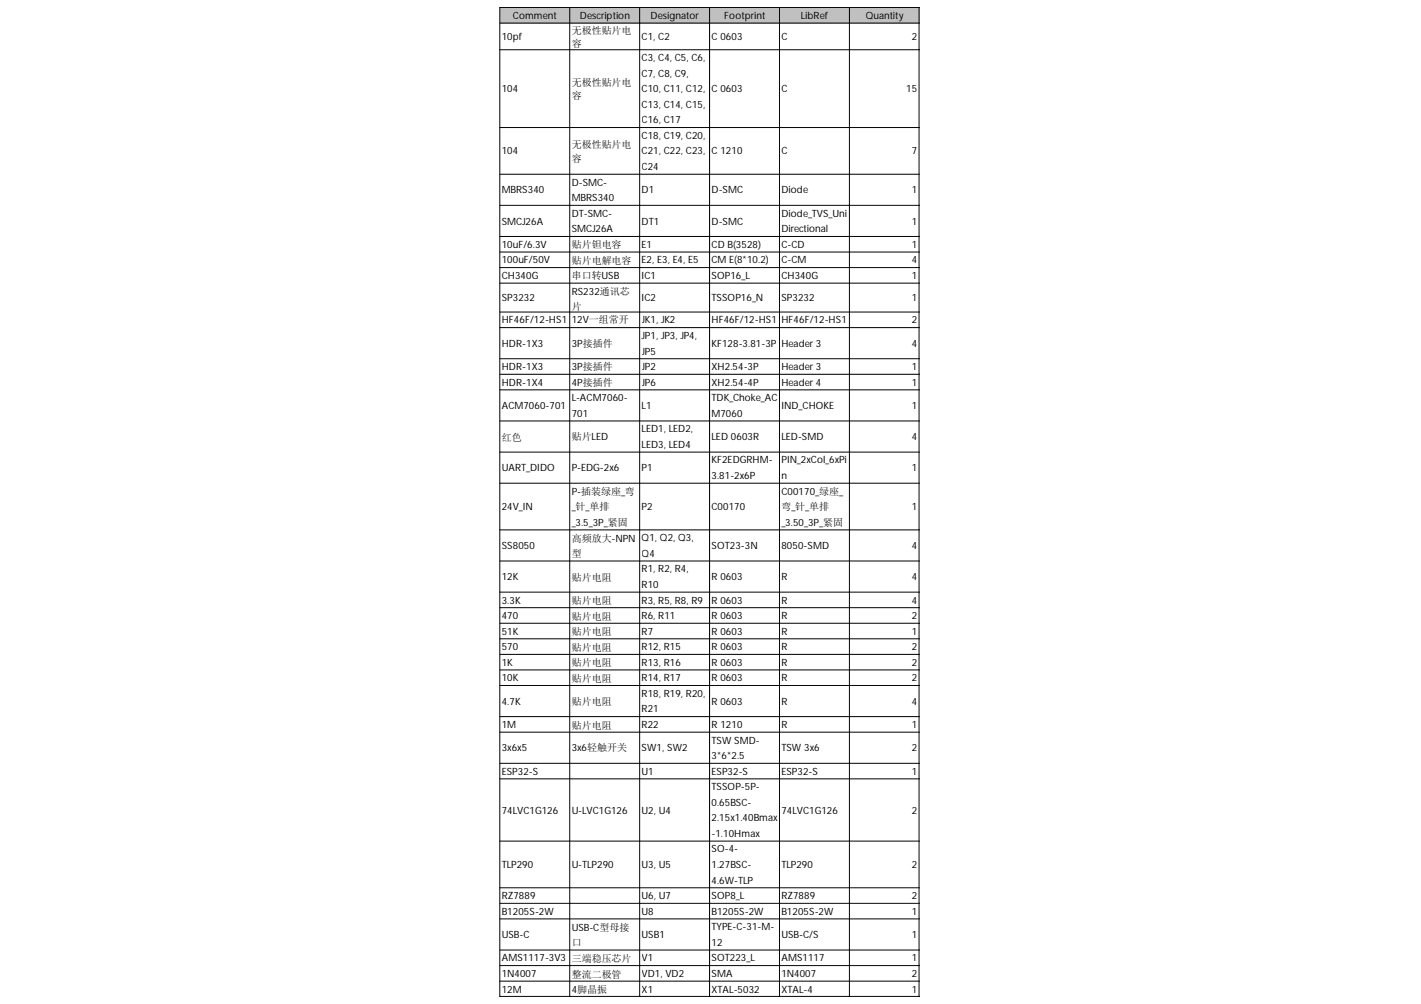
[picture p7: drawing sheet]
<svg xmlns="http://www.w3.org/2000/svg" width="297mm" height="210mm" viewBox="0 0 297 210" stroke-linecap="round" stroke-linejoin="round" font-family="sans-serif">
<defs><g id="words">
<g font-size="2.1">
<text x="107.2" y="4">Comment</text>
<text x="121.2" y="4">Description</text>
<text x="136" y="4">Designator</text>
<text x="151.4" y="4">Footprint</text>
<text x="167.4" y="4">LibRef</text>
<text x="181" y="4">Quantity</text>
<text x="104.9" y="8.4">10pf</text>
<text x="119.5" y="7.1">无极性贴片电</text>
<text x="119.5" y="9.9">容</text>
<text x="134.1" y="8.4">C1, C2</text>
<text x="148.7" y="8.4">C 0603</text>
<text x="163.3" y="8.4">C</text>
<text x="190.6" y="8.4">2</text>
<text x="134.1" y="12.8">C3, C4, C5, C6,</text>
<text x="134.1" y="16">C7, C8, C9,</text>
<text x="104.9" y="19.3">104</text>
<text x="119.5" y="18">无极性贴片电</text>
<text x="119.5" y="20.8">容</text>
<text x="134.1" y="19.3">C10, C11, C12,</text>
<text x="134.1" y="22.5">C13, C14, C15,</text>
<text x="148.7" y="19.3">C 0603</text>
<text x="163.3" y="19.3">C</text>
<text x="189.4" y="19.3">15</text>
<text x="134.1" y="25.8">C16, C17</text>
<text x="134.1" y="29">C18, C19, C20,</text>
<text x="104.9" y="32.3">104</text>
<text x="119.5" y="31">无极性贴片电</text>
<text x="119.5" y="33.8">容</text>
<text x="134.1" y="32.3">C21, C22, C23,</text>
<text x="134.1" y="35.6">C24</text>
<text x="148.7" y="32.3">C 1210</text>
<text x="163.3" y="32.3">C</text>
<text x="190.6" y="32.3">7</text>
<text x="104.9" y="40.4">MBRS340</text>
<text x="119.5" y="38.8">D-SMC-</text>
<text x="134.1" y="40.4">D1</text>
<text x="148.7" y="40.4">D-SMC</text>
<text x="163.3" y="40.4">Diode</text>
<text x="190.6" y="40.4">1</text>
<text x="104.9" y="46.9">SMCJ26A</text>
<text x="119.5" y="42.1">MBRS340</text>
<text x="119.5" y="45.3">DT-SMC-</text>
<text x="134.1" y="46.9">DT1</text>
<text x="148.7" y="46.9">D-SMC</text>
<text x="163.3" y="45.3">Diode_TVS_Uni</text>
<text x="190.6" y="46.9">1</text>
<text x="104.9" y="51.8">10uF/6.3V</text>
<text x="119.5" y="48.6">SMCJ26A</text>
<text x="119.5" y="51.9">贴片钽电容</text>
<text x="134.1" y="51.8">E1</text>
<text x="148.7" y="51.8">CD B(3528)</text>
<text x="163.3" y="48.6">Directional</text>
<text x="163.3" y="51.8">C-CD</text>
<text x="190.6" y="51.8">1</text>
<text x="104.9" y="55.1">100uF/50V</text>
<text x="104.9" y="58.3">CH340G</text>
<text x="119.5" y="55.2">贴片电解电容</text>
<text x="119.5" y="58.3">串口转USB</text>
<text x="134.1" y="55.1">E2, E3, E4, E5</text>
<text x="134.1" y="58.3">IC1</text>
<text x="148.7" y="55.1">CM E(8*10.2)</text>
<text x="148.7" y="58.3">SOP16_L</text>
<text x="163.3" y="55.1">C-CM</text>
<text x="163.3" y="58.3">CH340G</text>
<text x="190.6" y="55.1">4</text>
<text x="190.6" y="58.3">1</text>
<text x="104.9" y="63">SP3232</text>
<text x="119.5" y="61.6">RS232通讯芯</text>
<text x="119.5" y="64.7">片</text>
<text x="134.1" y="63">IC2</text>
<text x="148.7" y="63">TSSOP16_N</text>
<text x="163.3" y="63">SP3232</text>
<text x="190.6" y="63">1</text>
<text x="104.9" y="67.6">HF46F/12-HS1</text>
<text x="119.5" y="67.6">12V一组常开</text>
<text x="134.1" y="67.6">JK1, JK2</text>
<text x="134.1" y="70.9">JP1, JP3, JP4,</text>
<text x="148.7" y="67.6">HF46F/12-HS1</text>
<text x="163.3" y="67.6">HF46F/12-HS1</text>
<text x="190.6" y="67.6">2</text>
<text x="104.9" y="72.5">HDR-1X3</text>
<text x="104.9" y="77.4">HDR-1X3</text>
<text x="119.5" y="72.5">3P接插件</text>
<text x="119.5" y="77.4">3P接插件</text>
<text x="134.1" y="74.1">JP5</text>
<text x="134.1" y="77.4">JP2</text>
<text x="148.7" y="72.5">KF128-3.81-3P</text>
<text x="148.7" y="77.4">XH2.54-3P</text>
<text x="163.3" y="72.5">Header 3</text>
<text x="163.3" y="77.4">Header 3</text>
<text x="190.6" y="72.5">4</text>
<text x="190.6" y="77.4">1</text>
<text x="104.9" y="80.6">HDR-1X4</text>
<text x="119.5" y="80.6">4P接插件</text>
<text x="119.5" y="83.9">L-ACM7060-</text>
<text x="134.1" y="80.6">JP6</text>
<text x="148.7" y="80.6">XH2.54-4P</text>
<text x="148.7" y="83.9">TDK_Choke_AC</text>
<text x="163.3" y="80.6">Header 4</text>
<text x="190.6" y="80.6">1</text>
<text x="104.9" y="85.5">ACM7060-701</text>
<text x="119.5" y="87.1">701</text>
<text x="134.1" y="85.5">L1</text>
<text x="148.7" y="87.1">M7060</text>
<text x="163.3" y="85.5">IND_CHOKE</text>
<text x="190.6" y="85.5">1</text>
<text x="104.9" y="92.1">红色</text>
<text x="119.5" y="92">贴片LED</text>
<text x="134.1" y="90.4">LED1, LED2,</text>
<text x="134.1" y="93.6">LED3, LED4</text>
<text x="148.7" y="92">LED 0603R</text>
<text x="163.3" y="92">LED-SMD</text>
<text x="190.6" y="92">4</text>
<text x="104.9" y="98.5">UART_DIDO</text>
<text x="119.5" y="98.5">P-EDG-2x6</text>
<text x="134.1" y="98.5">P1</text>
<text x="148.7" y="96.9">KF2EDGRHM-</text>
<text x="148.7" y="100.2">3.81-2x6P</text>
<text x="163.3" y="96.9">PIN_2xCol_6xPi</text>
<text x="163.3" y="100.2">n</text>
<text x="190.6" y="98.5">1</text>
<text x="104.9" y="106.7">24V_IN</text>
<text x="119.5" y="103.4">P-插装绿座_弯</text>
<text x="119.5" y="106.7">_针_单排</text>
<text x="134.1" y="106.7">P2</text>
<text x="148.7" y="106.7">C00170</text>
<text x="163.3" y="103.4">C00170_绿座_</text>
<text x="163.3" y="106.7">弯_针_单排</text>
<text x="190.6" y="106.7">1</text>
<text x="119.5" y="109.9">_3.5_3P_紧固</text>
<text x="119.5" y="113.4">高频放大-NPN</text>
<text x="134.1" y="113.2">Q1, Q2, Q3,</text>
<text x="163.3" y="109.9">_3.50_3P_紧固</text>
<text x="104.9" y="114.8">SS8050</text>
<text x="119.5" y="116.5">型</text>
<text x="134.1" y="116.4">Q4</text>
<text x="134.1" y="119.7">R1, R2, R4,</text>
<text x="148.7" y="114.8">SOT23-3N</text>
<text x="163.3" y="114.8">8050-SMD</text>
<text x="190.6" y="114.8">4</text>
<text x="104.9" y="121.3">12K</text>
<text x="119.5" y="121.4">贴片电阻</text>
<text x="134.1" y="122.9">R10</text>
<text x="148.7" y="121.3">R 0603</text>
<text x="163.3" y="121.3">R</text>
<text x="190.6" y="121.3">4</text>
<text x="104.9" y="126.2">3.3K</text>
<text x="104.9" y="129.4">470</text>
<text x="119.5" y="126.3">贴片电阻</text>
<text x="119.5" y="129.5">贴片电阻</text>
<text x="134.1" y="126.2">R3, R5, R8, R9</text>
<text x="134.1" y="129.4">R6, R11</text>
<text x="148.7" y="126.2">R 0603</text>
<text x="148.7" y="129.4">R 0603</text>
<text x="163.3" y="126.2">R</text>
<text x="163.3" y="129.4">R</text>
<text x="190.6" y="126.2">4</text>
<text x="190.6" y="129.4">2</text>
<text x="104.9" y="132.7">51K</text>
<text x="104.9" y="135.9">570</text>
<text x="119.5" y="132.8">贴片电阻</text>
<text x="119.5" y="136.1">贴片电阻</text>
<text x="134.1" y="132.7">R7</text>
<text x="134.1" y="135.9">R12, R15</text>
<text x="148.7" y="132.7">R 0603</text>
<text x="148.7" y="135.9">R 0603</text>
<text x="163.3" y="132.7">R</text>
<text x="163.3" y="135.9">R</text>
<text x="190.6" y="132.7">1</text>
<text x="190.6" y="135.9">2</text>
<text x="104.9" y="139.2">1K</text>
<text x="104.9" y="142.4">10K</text>
<text x="119.5" y="139.3">贴片电阻</text>
<text x="119.5" y="142.6">贴片电阻</text>
<text x="134.1" y="139.2">R13, R16</text>
<text x="134.1" y="142.4">R14, R17</text>
<text x="148.7" y="139.2">R 0603</text>
<text x="148.7" y="142.4">R 0603</text>
<text x="163.3" y="139.2">R</text>
<text x="163.3" y="142.4">R</text>
<text x="190.6" y="139.2">2</text>
<text x="190.6" y="142.4">2</text>
<text x="104.9" y="147.3">4.7K</text>
<text x="119.5" y="147.4">贴片电阻</text>
<text x="134.1" y="145.7">R18, R19, R20,</text>
<text x="134.1" y="148.9">R21</text>
<text x="148.7" y="147.3">R 0603</text>
<text x="163.3" y="147.3">R</text>
<text x="190.6" y="147.3">4</text>
<text x="104.9" y="152.2">1M</text>
<text x="119.5" y="152.3">贴片电阻</text>
<text x="134.1" y="152.2">R22</text>
<text x="148.7" y="152.2">R 1210</text>
<text x="148.7" y="155.5">TSW SMD-</text>
<text x="163.3" y="152.2">R</text>
<text x="190.6" y="152.2">1</text>
<text x="104.9" y="157.1">3x6x5</text>
<text x="104.9" y="162">ESP32-S</text>
<text x="119.5" y="157.1">3x6轻触开关</text>
<text x="134.1" y="157.1">SW1, SW2</text>
<text x="134.1" y="162">U1</text>
<text x="148.7" y="158.7">3*6*2.5</text>
<text x="148.7" y="162">ESP32-S</text>
<text x="163.3" y="157.1">TSW 3x6</text>
<text x="163.3" y="162">ESP32-S</text>
<text x="190.6" y="157.1">2</text>
<text x="190.6" y="162">1</text>
<text x="148.7" y="165.2">TSSOP-5P-</text>
<text x="104.9" y="170.1">74LVC1G126</text>
<text x="119.5" y="170.1">U-LVC1G126</text>
<text x="134.1" y="170.1">U2, U4</text>
<text x="148.7" y="168.5">0.65BSC-</text>
<text x="148.7" y="171.7">2.15x1.40Bmax</text>
<text x="163.3" y="170.1">74LVC1G126</text>
<text x="190.6" y="170.1">2</text>
<text x="148.7" y="175">-1.10Hmax</text>
<text x="148.7" y="178.2">SO-4-</text>
<text x="104.9" y="181.5">TLP290</text>
<text x="119.5" y="181.5">U-TLP290</text>
<text x="134.1" y="181.5">U3, U5</text>
<text x="148.7" y="181.5">1.27BSC-</text>
<text x="148.7" y="184.7">4.6W-TLP</text>
<text x="163.3" y="181.5">TLP290</text>
<text x="190.6" y="181.5">2</text>
<text x="104.9" y="188">RZ7889</text>
<text x="104.9" y="191.2">B1205S-2W</text>
<text x="134.1" y="188">U6, U7</text>
<text x="134.1" y="191.2">U8</text>
<text x="148.7" y="188">SOP8_L</text>
<text x="148.7" y="191.2">B1205S-2W</text>
<text x="163.3" y="188">RZ7889</text>
<text x="163.3" y="191.2">B1205S-2W</text>
<text x="190.6" y="188">2</text>
<text x="190.6" y="191.2">1</text>
<text x="104.9" y="196.1">USB-C</text>
<text x="119.5" y="194.7">USB-C型母接</text>
<text x="119.5" y="197.9">口</text>
<text x="134.1" y="196.1">USB1</text>
<text x="148.7" y="194.5">TYPE-C-31-M-</text>
<text x="148.7" y="197.7">12</text>
<text x="163.3" y="196.1">USB-C/S</text>
<text x="190.6" y="196.1">1</text>
<text x="104.9" y="201">AMS1117-3V3</text>
<text x="119.5" y="201.1">三端稳压芯片</text>
<text x="134.1" y="201">V1</text>
<text x="148.7" y="201">SOT223_L</text>
<text x="163.3" y="201">AMS1117</text>
<text x="190.6" y="201">1</text>
<text x="104.9" y="204.3">1N4007</text>
<text x="104.9" y="207.5">12M</text>
<text x="119.5" y="207.5">4脚晶振</text>
<text x="119.5" y="204.4">整流二极管</text>
<text x="134.1" y="204.3">VD1, VD2</text>
<text x="134.1" y="207.5">X1</text>
<text x="148.7" y="204.3">SMA</text>
<text x="148.7" y="207.5">XTAL-5032</text>
<text x="163.3" y="204.3">1N4007</text>
<text x="163.3" y="207.5">XTAL-4</text>
<text x="190.6" y="204.3">2</text>
<text x="190.6" y="207.5">1</text>
</g>
</g></defs>
<g fill="#c0c0c0">
<path d="M104.5 1.6h14.7v3.3h-14.7z" fill-rule="evenodd"/>
<path d="M119 1.6h14.8v3.3h-14.8z" fill-rule="evenodd"/>
<path d="M133.7 1.6h14.7v3.3h-14.7z" fill-rule="evenodd"/>
<path d="M148.3 1.6h14.7v3.3h-14.7z" fill-rule="evenodd"/>
<path d="M162.9 1.6h14.7v3.3h-14.7z" fill-rule="evenodd"/>
<path d="M177.5 1.6h14.7v3.3h-14.7z" fill-rule="evenodd"/>
</g>
<g fill="none" stroke="#000" stroke-width=".21">
<path d="M104.5 4.8h87.7M104.5 10.4h87.7M119.1 1.6v206.8M133.7 1.6v206.8M148.3 1.6v206.8M162.9 1.6v206.8M177.6 1.6v206.8M192.1 1.6v206.8M192.2 1.6h-87.7v206.8M104.5 26.7h87.7M104.5 36.4h87.7M104.5 42.9h87.7"/>
<path d="M104.5 49.4h87.7M104.5 52.7h87.7M104.5 55.9h87.7M104.5 59.2h87.7M104.5 65.2h87.7M104.5 68.5h87.7M104.5 75h87.7M104.5 78.3h87.7M104.5 81.5h87.7M104.5 88h87.7M104.5 94.5h87.7M104.5 101h87.7"/>
<path d="M104.5 110.8h87.7M104.5 117.3h87.7M104.5 123.8h87.7M104.5 127h87.7M104.5 130.3h87.7M104.5 133.6h87.7M104.5 136.8h87.7M104.5 140.1h87.7M104.5 143.3h87.7M104.5 149.8h87.7M104.5 153.1h87.7M104.5 159.6h87.7"/>
<path d="M104.5 162.8h87.7M104.5 175.8h87.7M104.5 185.6h87.7M104.5 188.9h87.7M104.5 192.1h87.7M104.5 198.6h87.7M104.5 201.9h87.7M104.5 205.1h87.7M104.5 208.3h87.7"/>
</g>
<use href="#words"/>
</svg>
